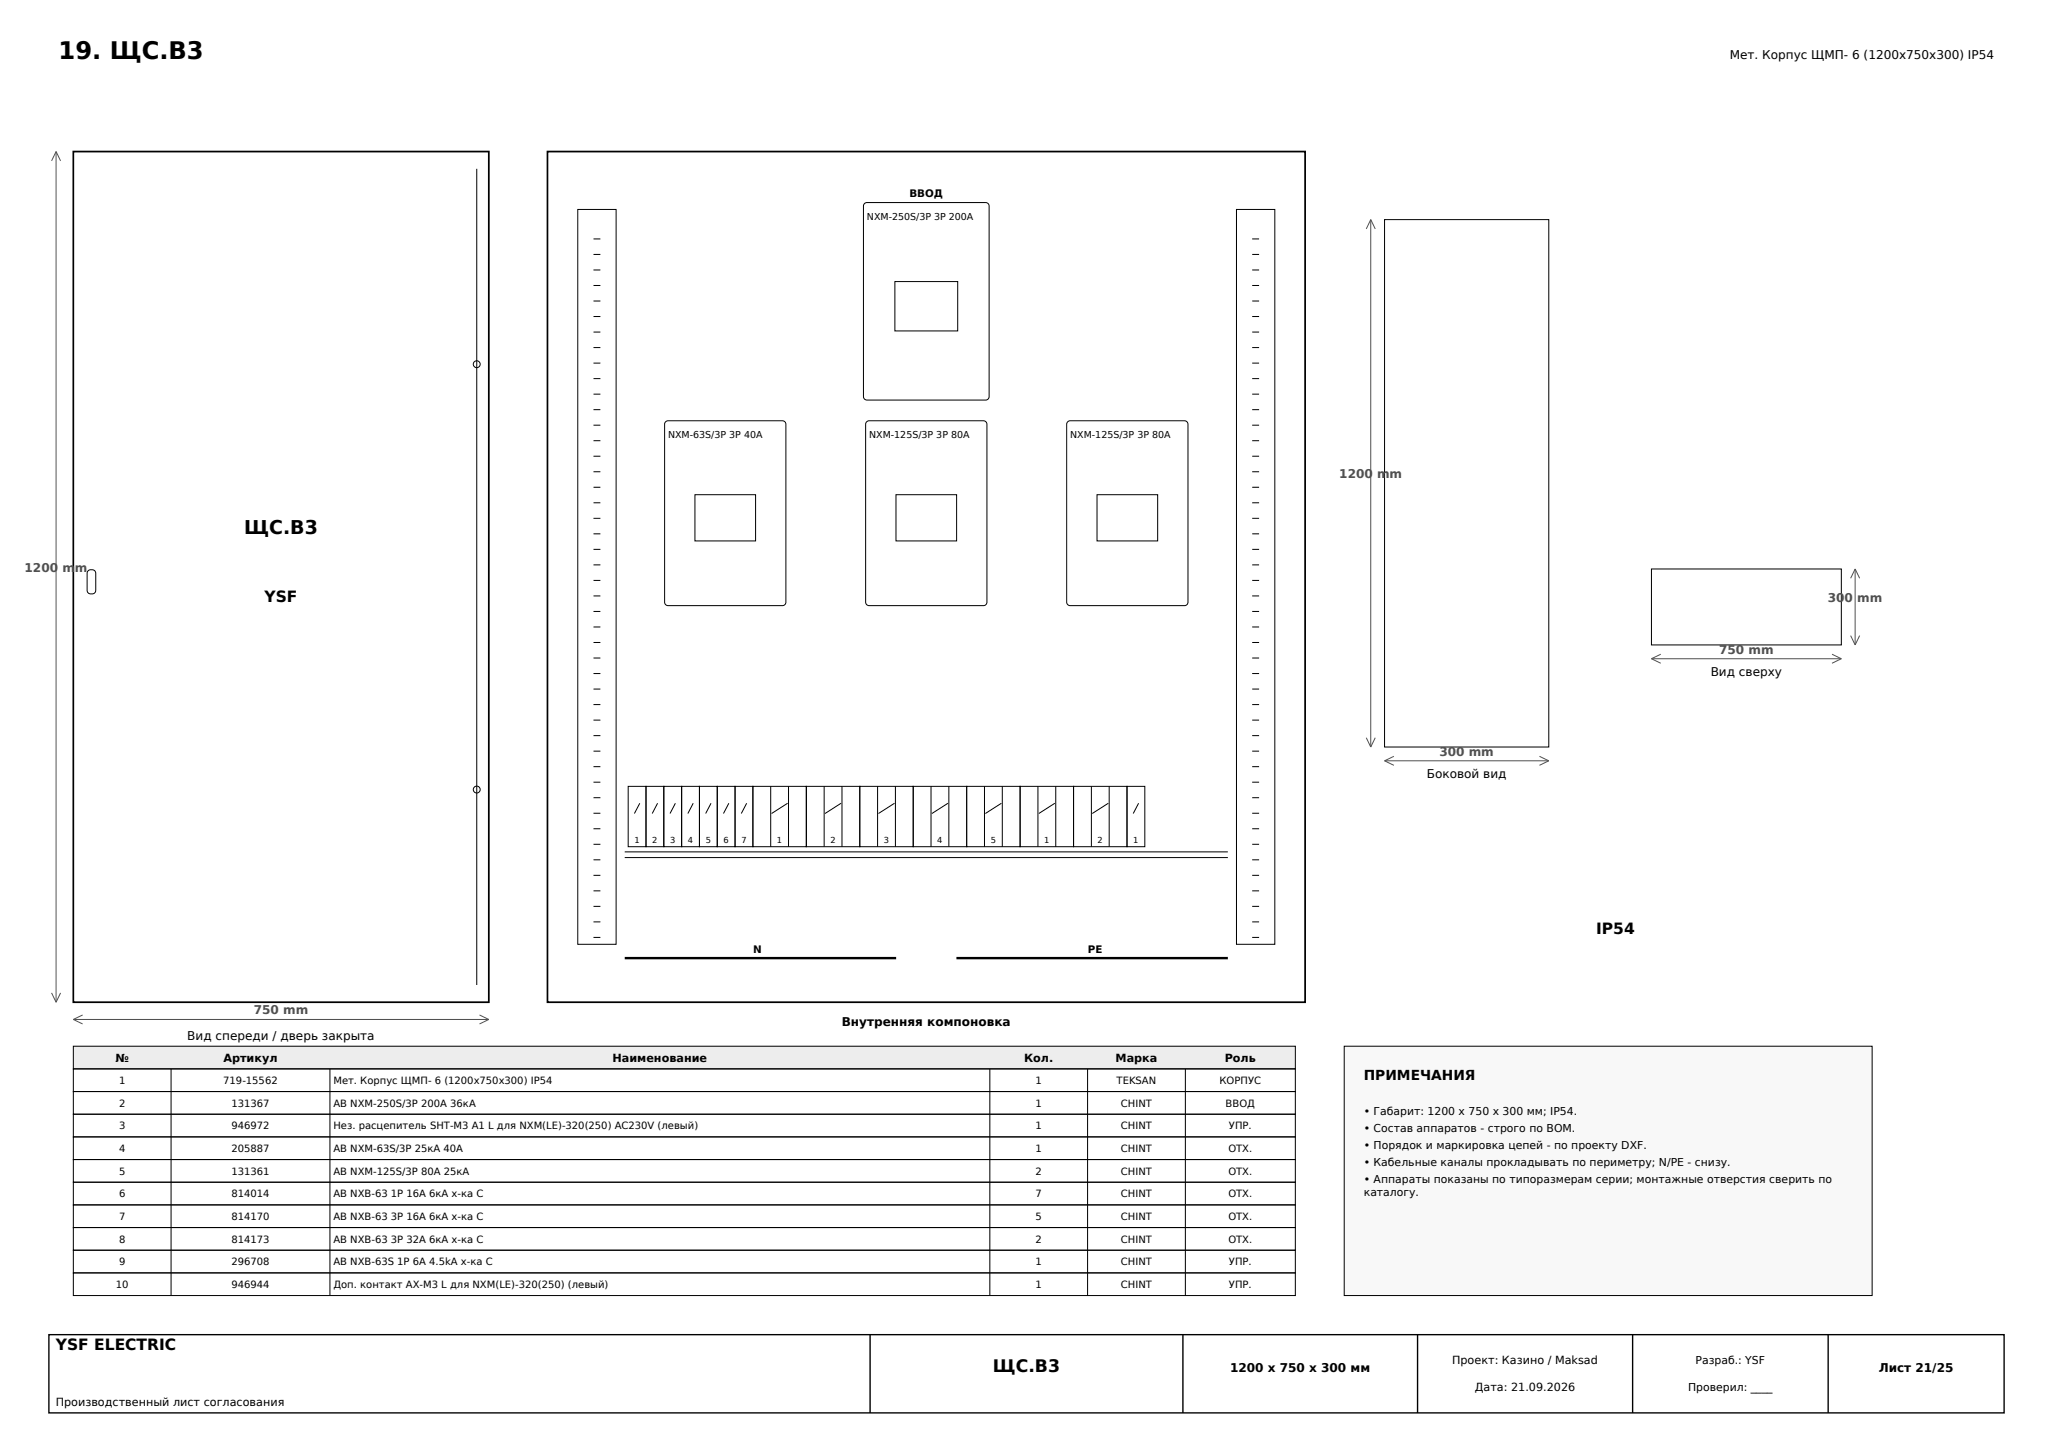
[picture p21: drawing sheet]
<svg xmlns="http://www.w3.org/2000/svg" width="420mm" height="297mm" viewBox="0 0 420 297" stroke-linecap="round" stroke-linejoin="round" font-family="sans-serif">
<defs><g id="words">
<text font-size="4.9" x="12" y="12">19. ЩС.В3</text>
<text font-size="3.9" x="49.9" y="109.3">ЩС.В3</text>
<text font-size="3.5" x="203.1" y="280.7">ЩС.В3</text>
<g font-size="3.2">
<text x="54.1" y="123.2">YSF</text>
<text x="326.5" y="191.1">IP54</text>
<text x="11.4" y="276.2">YSF ELECTRIC</text>
</g>
<text font-size="2.8" x="279" y="221">ПРИМЕЧАНИЯ</text>
<g font-size="2.5">
<text x="353.9" y="12">Мет. Корпус ЩМП- 6 (1200х750х300) IP54</text>
<text x="350" y="138.3">Вид сверху</text>
<text x="291.9" y="159.2">Боковой вид</text>
<text x="172.2" y="209.9">Внутренняя компоновка</text>
<text x="38.3" y="212.8">Вид спереди / дверь закрыта</text>
<text x="251.6" y="280.7">1200 x 750 x 300 мм</text>
<text x="384.3" y="280.7">Лист 21/25</text>
</g>
<g font-size="2.5" fill="#505050">
<text x="274" y="97.8">1200 mm</text>
<text x="5" y="116.9">1200 mm</text>
<text x="373.9" y="123.1">300 mm</text>
<text x="351.7" y="133.7">750 mm</text>
<text x="294.5" y="154.6">300 mm</text>
<text x="51.9" y="207.5">750 mm</text>
</g>
<g font-size="2.3">
<text x="36.6" y="215.9">Петли справа, открывание вправо</text>
<text x="23.6" y="217.2">№</text>
<text x="45.7" y="217.2">Артикул</text>
<text x="125.3" y="217.2">Наименование</text>
<text x="209.5" y="217.2">Кол.</text>
<text x="228.2" y="217.2">Марка</text>
<text x="250.6" y="217.2">Роль</text>
<text x="297.1" y="279.1">Проект: Казино / Maksad</text>
<text x="11.4" y="287.6">Производственный лист согласования</text>
<text x="301.7" y="284.5">Дата: 21.09.2026</text>
</g>
<g font-size="2.2">
<text x="279" y="228">• Габарит: 1200 x 750 x 300 мм; IP54.</text>
<text x="279" y="231.5">• Состав аппаратов - строго по BOM.</text>
<text x="279" y="235">• Порядок и маркировка цепей - по проекту DXF.</text>
<text x="279" y="238.5">• Кабельные каналы прокладывать по периметру; N/PE - снизу.</text>
<text x="279" y="241.9">• Аппараты показаны по типоразмерам серии; монтажные отверстия сверить по</text>
<text x="279" y="244.7">каталогу.</text>
<text x="346.9" y="279.1">Разраб.: YSF</text>
<text x="345.4" y="284.5">Проверил: ____</text>
</g>
<g font-size="2.1">
<text x="186" y="40.4">ВВОД</text>
<text x="154.1" y="194.9">N</text>
<text x="222.5" y="194.9">PE</text>
</g>
<g font-size="2">
<text x="24.3" y="221.7">1</text>
<text x="45.7" y="221.7">719-15562</text>
<text x="68.2" y="221.7">Мет. Корпус ЩМП- 6 (1200х750х300) IP54</text>
<text x="211.8" y="221.7">1</text>
<text x="228.4" y="221.7">TEKSAN</text>
<text x="249.5" y="221.7">КОРПУС</text>
<text x="24.3" y="226.4">2</text>
<text x="47.3" y="226.4">131367</text>
<text x="68.2" y="226.4">АВ NXM-250S/3Р 200A 36кА</text>
<text x="211.8" y="226.4">1</text>
<text x="229.3" y="226.4">CHINT</text>
<text x="250.7" y="226.4">ВВОД</text>
<text x="24.3" y="231">3</text>
<text x="47.3" y="231">946972</text>
<text x="68.2" y="231">Нез. расцепитель SHT-M3 A1 L для NXM(LE)-320(250) AC230V (левый)</text>
<text x="211.8" y="231">1</text>
<text x="229.3" y="231">CHINT</text>
<text x="251.4" y="231">УПР.</text>
<text x="24.3" y="235.7">4</text>
<text x="47.3" y="235.7">205887</text>
<text x="68.2" y="235.7">АВ NXM-63S/3P 25кА 40A</text>
<text x="211.8" y="235.7">1</text>
<text x="229.3" y="235.7">CHINT</text>
<text x="251.3" y="235.7">ОТХ.</text>
<text x="24.3" y="240.3">5</text>
<text x="24.3" y="244.9">6</text>
<text x="47.3" y="240.3">131361</text>
<text x="47.3" y="244.9">814014</text>
<text x="68.2" y="240.3">АВ NXM-125S/3Р 80A 25кА</text>
<text x="68.2" y="244.9">АВ NXB-63 1P 16A 6кА х-ка C</text>
<text x="211.8" y="240.3">2</text>
<text x="211.8" y="244.9">7</text>
<text x="229.3" y="240.3">CHINT</text>
<text x="229.3" y="244.9">CHINT</text>
<text x="251.3" y="240.3">ОТХ.</text>
<text x="251.3" y="244.9">ОТХ.</text>
<text x="24.3" y="249.6">7</text>
<text x="47.3" y="249.6">814170</text>
<text x="68.2" y="249.6">АВ NXB-63 3P 16A 6кА х-ка C</text>
<text x="211.8" y="249.6">5</text>
<text x="229.3" y="249.6">CHINT</text>
<text x="251.3" y="249.6">ОТХ.</text>
<text x="24.3" y="254.2">8</text>
<text x="47.3" y="254.2">814173</text>
<text x="68.2" y="254.2">АВ NXB-63 3P 32A 6кА х-ка C</text>
<text x="211.8" y="254.2">2</text>
<text x="229.3" y="254.2">CHINT</text>
<text x="251.3" y="254.2">ОТХ.</text>
<text x="23.7" y="263.5">10</text>
<text x="24.3" y="258.8">9</text>
<text x="47.3" y="258.8">296708</text>
<text x="47.3" y="263.5">946944</text>
<text x="68.2" y="258.8">АВ NXB-63S 1P 6А 4.5kA х-ка C</text>
<text x="68.2" y="263.5">Доп. контакт AX-M3 L для NXM(LE)-320(250) (левый)</text>
<text x="211.8" y="258.8">1</text>
<text x="211.8" y="263.5">1</text>
<text x="229.3" y="258.8">CHINT</text>
<text x="229.3" y="263.5">CHINT</text>
<text x="251.4" y="258.8">УПР.</text>
<text x="251.4" y="263.5">УПР.</text>
</g>
<g font-size="1.9">
<text x="177.4" y="45">NXM-250S/3Р 3P 200A</text>
<text x="136.7" y="89.6">NXM-63S/3P 3P 40A</text>
<text x="177.8" y="89.6">NXM-125S/3Р 3P 80A</text>
<text x="218.9" y="89.6">NXM-125S/3Р 3P 80A</text>
</g>
<g font-size="1.7">
<text x="129.8" y="172.5">1</text>
<text x="133.4" y="172.5">2</text>
<text x="137.1" y="172.5">3</text>
<text x="140.7" y="172.5">4</text>
<text x="144.4" y="172.5">5</text>
<text x="148" y="172.5">6</text>
<text x="151.7" y="172.5">7</text>
<text x="159" y="172.5">1</text>
<text x="169.9" y="172.5">2</text>
<text x="180.8" y="172.5">3</text>
<text x="191.8" y="172.5">4</text>
<text x="202.7" y="172.5">5</text>
<text x="213.6" y="172.5">1</text>
<text x="224.6" y="172.5">2</text>
<text x="231.8" y="172.5">1</text>
</g>
</g></defs>
<path d="M15 31h85v174h-85zM112 31h155v174h-155z" fill="none" stroke="#000" stroke-width=".35"/>
<g fill="none" stroke="#000" stroke-width=".2">
<path d="M97.5 34.5v167M118.2 42.8h7.8v150.4h-7.8zM121.4 58.4h1.4M121.4 55.2h1.4M121.4 52h1.4M121.4 48.9h1.4M176.9 41.6l.5-.2h24.2a.71 .71 0 0 1 .8 .7v39a.71 .71 0 0 1-.8 .7h-24.2a.71 .71 0 0 1-.8-.7v-39zM183.1 57.6h12.8v10.1h-12.8zM253 42.8h7.8v150.4h-7.8zM256.2 58.4h1.4M256.2 55.2h1.4M256.2 52h1.4"/>
<path d="M256.2 48.9h1.4M283.3 44.9h33.5v107.9h-33.5zM121.4 77.4h1.4M121.4 74.3h1.4M121.4 71.1h1.4M121.4 67.9h1.4M121.4 64.7h1.4M121.4 61.6h1.4M256.2 77.4h1.4M256.2 74.3h1.4M256.2 71.1h1.4M256.2 67.9h1.4"/>
<path d="M256.2 64.7h1.4M256.2 61.6h1.4M121.4 99.7h1.4M121.4 96.5h1.4M121.4 93.3h1.4M121.4 90.1h1.4M121.4 87h1.4M121.4 83.8h1.4M121.4 80.6h1.4M136.2 86.3l.5-.2h23.4a.71 .71 0 0 1 .7 .7v36.4a.71 .71 0 0 1-.7 .7h-23.4a.71 .71 0 0 1-.7-.7v-36.4zM177.3 86.3l.5-.2h23.4a.71 .71 0 0 1 .7 .7v36.4a.71 .71 0 0 1-.7 .7h-23.4a.71 .71 0 0 1-.7-.7v-36.4zM218.4 86.3l.5-.2h23.4a.71 .71 0 0 1 .7 .7v36.4a.71 .71 0 0 1-.7 .7h-23.4a.71 .71 0 0 1-.7-.7v-36.4z"/>
<path d="M256.2 99.7h1.4M256.2 96.5h1.4M256.2 93.3h1.4M256.2 90.1h1.4M256.2 87h1.4M256.2 83.8h1.4M256.2 80.6h1.4M18 116.7l.5-.2a.81 .81 0 0 1 1.1 .7v3.6a.9 .9 0 0 1-.9 .7 .9 .9 0 0 1-.9-.7v-3.6zM121.4 118.7h1.4M121.4 115.5h1.4M121.4 112.4h1.4M121.4 109.2h1.4"/>
<path d="M121.4 106h1.4M121.4 102.8h1.4M142.2 101.2h12.4v9.4h-12.4zM183.3 101.2h12.4v9.4h-12.4zM224.4 101.2h12.4v9.4h-12.4zM256.2 118.7h1.4M256.2 115.5h1.4M256.2 112.4h1.4M256.2 109.2h1.4M256.2 106h1.4M256.2 102.8h1.4M337.8 116.4h38.9v15.5h-38.9z"/>
<path d="M121.4 137.8h1.4M121.4 134.6h1.4M121.4 131.4h1.4M121.4 128.2h1.4M121.4 125.1h1.4M121.4 121.9h1.4M256.2 137.8h1.4M256.2 134.6h1.4M256.2 131.4h1.4M256.2 128.2h1.4M256.2 125.1h1.4M256.2 121.9h1.4"/>
<path d="M121.4 160h1.4M121.4 156.8h1.4M121.4 153.6h1.4M121.4 150.5h1.4M121.4 147.3h1.4M121.4 144.1h1.4M121.4 140.9h1.4M256.2 160h1.4M256.2 156.8h1.4M256.2 153.6h1.4M256.2 150.5h1.4M256.2 147.3h1.4"/>
<path d="M256.2 144.1h1.4M256.2 140.9h1.4M121.4 179h1.4M121.4 175.9h1.4M121.4 172.7h1.4M121.4 169.5h1.4M121.4 166.3h1.4M121.4 163.2h1.4M127.8 174.2h123.4M127.8 175.4h123.4M128.5 160.8h3.7v12.4h-3.7zM130.9 164.3l-1.1 2.1"/>
<path d="M132.2 160.8h3.6v12.4h-3.6zM134.5 164.3l-1.1 2.1M135.8 160.8h3.6v12.4h-3.6zM138.2 164.3l-1.1 2.1M139.4 160.8h3.7v12.4h-3.7zM141.8 164.3l-1.1 2.1M143.1 160.8h3.6v12.4h-3.6zM145.5 164.3l-1.1 2.1M146.7 160.8h3.7v12.4h-3.7zM149.1 164.3l-1.1 2.1M150.4 160.8h3.6v12.4h-3.6zM152.7 164.3l-1 2.1"/>
<path d="M154 160.8h11v12.4h-11zM157.7 160.8v12.4M161.1 164.3l-3.2 2.1M161.3 160.8v12.4M165 160.8h10.9v12.4h-10.9zM168.6 160.8v12.4M172.1 164.3l-3.3 2.1M172.2 160.8v12.4M175.9 160.8h10.9v12.4h-10.9zM179.5 160.8v12.4M183 164.3l-3.3 2.1M183.2 160.8v12.4"/>
<path d="M186.8 160.8h11v12.4h-11zM190.5 160.8v12.4M193.9 164.3l-3.2 2.1M194.1 160.8v12.4M197.8 160.8h10.9v12.4h-10.9zM201.4 160.8v12.4M204.9 164.3l-3.3 2.1M205 160.8v12.4M208.7 160.8h10.9v12.4h-10.9zM212.3 160.8v12.4M215.8 164.3l-3.3 2.1M216 160.8v12.4"/>
<path d="M219.6 160.8h11v12.4h-11zM223.3 160.8v12.4M226.7 164.3l-3.2 2.1M226.9 160.8v12.4M230.6 160.8h3.6v12.4h-3.6zM232.9 164.3l-1.1 2.1M256.2 179h1.4M256.2 175.9h1.4M256.2 172.7h1.4M256.2 169.5h1.4M256.2 166.3h1.4M256.2 163.2h1.4"/>
<path d="M121.4 191.7h1.4M121.4 188.6h1.4M121.4 185.4h1.4M121.4 182.2h1.4M256.2 191.7h1.4M256.2 188.6h1.4M256.2 185.4h1.4M256.2 182.2h1.4"/>
<circle cx="97.5" cy="74.5" r=".71"/>
<circle cx="97.5" cy="161.5" r=".71"/>
</g>
<g fill="none" stroke="#505050" stroke-width=".2">
<path d="M11.5 31v174M11.5 31l-.9 1.9M11.5 31l.9 1.9M280.4 44.9v107.9M280.4 44.9l-.9 1.9M280.4 44.9l.9 1.9M379.5 116.4v15.5M379.5 116.4l-.9 1.9M379.5 116.4l.9 1.9M337.8 134.7h38.9M337.8 134.7l2 1M339.8 133.8l-2 .9"/>
<path d="M374.8 133.8l1.9 .9M376.7 134.7l-1.9 1M378.6 130l.9 1.9M380.4 130l-.9 1.9M279.5 150.9l.9 1.9M281.3 150.9l-.9 1.9M283.3 155.6h33.5M283.3 155.6l1.9 .9M285.2 154.7l-1.9 .9M314.9 154.7l1.9 .9M316.8 155.6l-1.9 .9M10.6 203.1l.9 1.9"/>
<path d="M12.4 203.1l-.9 1.9M15 208.5h85M15 208.5l1.9 .9M16.9 207.6l-1.9 .9M98.1 207.6l1.9 .9M100 208.5l-1.9 .9"/>
</g>
<path d="M127.8 196h55.5M195.7 196h55.5" fill="none" stroke="#000" stroke-width=".49"/>
<path d="M15 214h250v4.6h-250z" fill-rule="evenodd" fill="#e9eef3" stroke="#000" stroke-width=".2"/>
<g fill="none" stroke="#000" stroke-width=".2">
<path d="M15 218.6h250v4.7h-250zM35 218.6v46.4M67.5 218.6v46.4M202.5 218.6v46.4M222.5 218.6v46.4M242.5 218.6v46.4M15 223.3h250v4.6h-250zM15 227.9h250v4.6h-250zM15 232.5h250v4.7h-250zM15 237.2h250v4.6h-250zM15 241.8h250v4.7h-250zM15 246.5h250v4.6h-250z"/>
<path d="M15 251.1h250v4.6h-250zM15 255.7h250v4.7h-250zM15 260.4h250v4.6h-250z"/>
</g>
<path d="M275 214h108v51h-108z" fill-rule="evenodd" fill="#f7f8fa" stroke="#000" stroke-width=".2"/>
<path d="M10 273h400v16h-400zM178 273v16M242 273v16M290 273v16M334 273v16M374 273v16" fill="none" stroke="#000" stroke-width=".28"/>
<use href="#words"/>
</svg>
